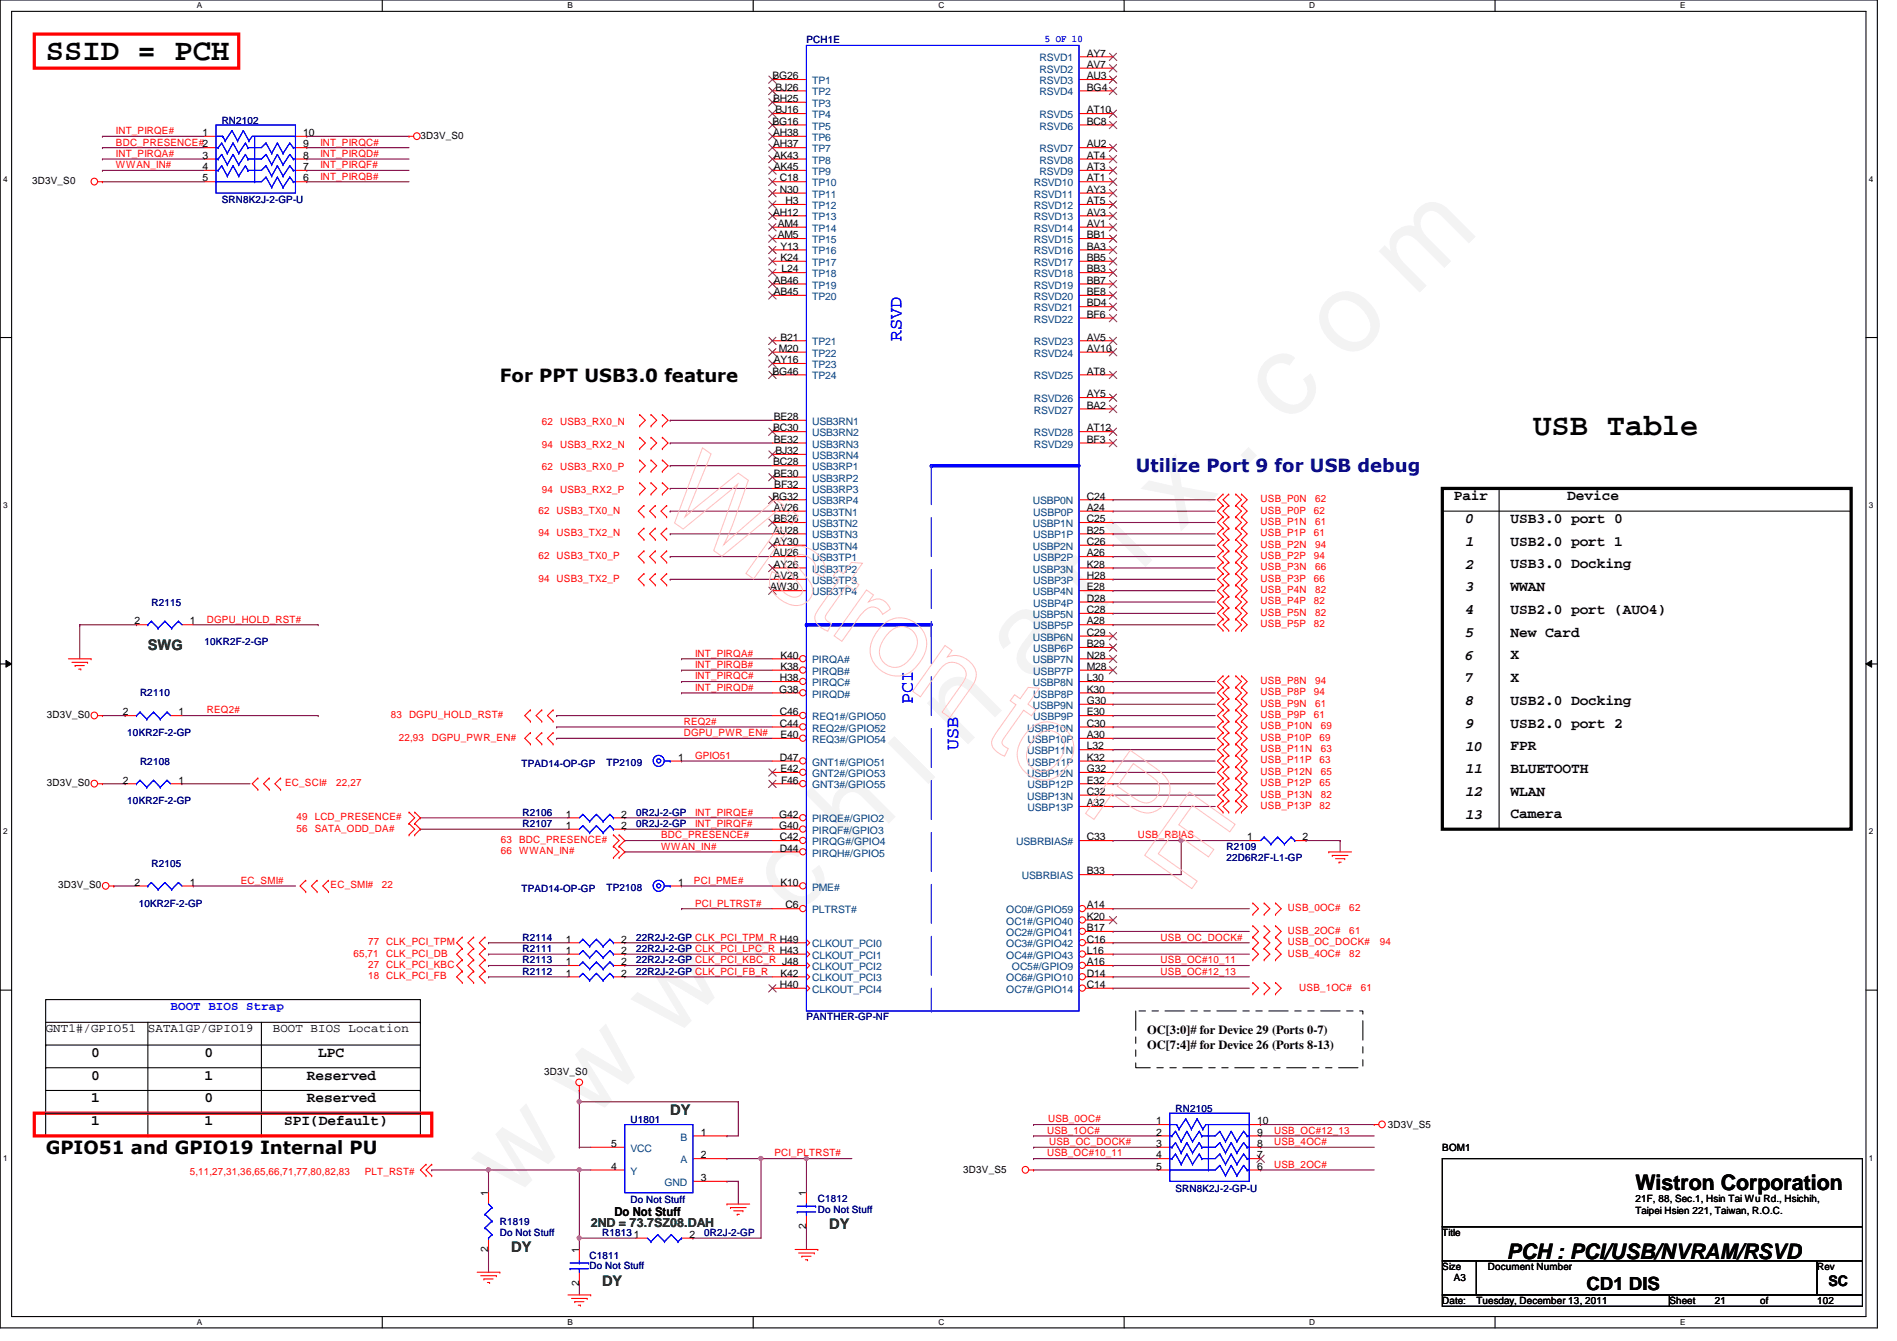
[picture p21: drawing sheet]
<svg xmlns="http://www.w3.org/2000/svg" width="297mm" height="210mm" viewBox="0 0 297 210" stroke-linecap="round" stroke-linejoin="round" font-family="sans-serif">
<defs><g id="words">
<text font-size="17.6" fill="#f0f" x="80.1" y="188" transform="rotate(-45 80.1 188)">w w w . c h i n a f i x . c o m</text>
<g font-size="4.8">
<text x="7.2" y="9.4">SSID = PCH</text>
<text x="240.1" y="68">USB Table</text>
</g>
<g font-size="3.3">
<text x="256.1" y="186.3">Wistron Corporation</text>
<text x="236" y="197">PCH : PCI/USB/NVRAM/RSVD</text>
</g>
<g font-size="2.8" fill="#00f">
<text x="141.1" y="53.3" transform="rotate(-90 141.1 53.3)">RSVD</text>
<text x="142.9" y="110.2" transform="rotate(-90 142.9 110.2)">PCI</text>
<text x="150" y="117.3" transform="rotate(-90 150 117.3)">USB</text>
</g>
<g font-size="2.8">
<text x="78.3" y="59.7">For PPT USB3.0 feature</text>
<text x="7.2" y="180.6">GPIO51 and GPIO19 Internal PU</text>
<text x="248.4" y="201.9">CD1 DIS</text>
</g>
<text font-size="2.8" fill="#000080" x="177.8" y="74">Utilize Port 9 for USB debug</text>
<g font-size="2.3">
<text x="227.6" y="78.3">Pair</text>
<text x="229.4" y="81.9">0</text>
<text x="236.5" y="81.9">USB3.0 port 0</text>
<text x="245.4" y="78.3">Device</text>
<text x="229.4" y="85.5">1</text>
<text x="229.4" y="89">2</text>
<text x="236.5" y="85.4">USB2.0 port 1</text>
<text x="236.5" y="89">USB3.0 Docking</text>
<text x="229.4" y="92.6">3</text>
<text x="236.5" y="92.5">WWAN</text>
<text x="229.4" y="96.1">4</text>
<text x="229.4" y="99.7">5</text>
<text x="236.5" y="99.7">New Card</text>
<text x="236.5" y="96.1">USB2.0 port (AUO4)</text>
<text x="229.4" y="103.3">6</text>
<text x="229.4" y="106.8">7</text>
<text x="236.5" y="103.2">X</text>
<text x="236.5" y="106.8">X</text>
<text x="229.4" y="110.4">8</text>
<text x="229.4" y="113.9">9</text>
<text x="236.5" y="113.9">USB2.0 port 2</text>
<text x="236.5" y="110.3">USB2.0 Docking</text>
<text x="229.4" y="117.5">10</text>
<text x="236.5" y="117.4">FPR</text>
<text x="229.4" y="124.6">12</text>
<text x="229.4" y="121">11</text>
<text x="236.5" y="124.5">WLAN</text>
<text x="236.5" y="121">BLUETOOTH</text>
<text x="229.4" y="128.1">13</text>
<text x="236.5" y="128.1">Camera</text>
<text x="14.3" y="165.4">0</text>
<text x="32" y="165.4">0</text>
<text x="49.8" y="165.4">LPC</text>
<text x="14.3" y="169">0</text>
<text x="14.3" y="172.6">1</text>
<text x="32" y="169">1</text>
<text x="32" y="172.6">0</text>
<text x="48" y="169">Reserved</text>
<text x="48" y="172.6">Reserved</text>
<text x="14.3" y="176.1">1</text>
<text x="32" y="176.1">1</text>
<text x="44.5" y="176.1">SPI(Default)</text>
<text x="286.3" y="201.3">SC</text>
</g>
<g font-size="2.3" fill="#008000">
<text x="23.2" y="101.7">SWG</text>
<text x="104.9" y="174.6">DY</text>
<text x="80" y="195.9">DY</text>
<text x="129.8" y="192.4">DY</text>
<text x="94.3" y="201.3">DY</text>
</g>
<g font-size="1.9">
<text x="7.2" y="161.5">GNT1#/GPIO51</text>
<text x="23.2" y="161.5">SATA1GP/GPIO19</text>
<text x="42.7" y="161.5">BOOT BIOS Location</text>
<text x="179.6" y="161.8">OC[3:0]# for Device 29 (Ports 0-7)</text>
<text x="179.6" y="164.2">OC[7:4]# for Device 26 (Ports 8-13)</text>
<text x="96.2" y="190.3">Do Not Stuff</text>
</g>
<text font-size="1.9" fill="#00f" x="26.7" y="158.1">BOOT BIOS Strap</text>
<text font-size="1.9" fill="#008000" x="92.5" y="192.1">2ND = 73.7SZ08.DAH</text>
<g font-size="1.6" fill="#000080">
<text x="126.3" y="6.8">PCH1E</text>
<text x="34.7" y="19.4">RN2102</text>
<text x="34.7" y="31.8">SRN8K2J-2-GP-U</text>
<text x="23.7" y="94.8">R2115</text>
<text x="32" y="101">10KR2F-2-GP</text>
<text x="21.9" y="109">R2110</text>
<text x="19.9" y="115.2">10KR2F-2-GP</text>
<text x="21.9" y="119.7">R2108</text>
<text x="95" y="119.8">TP2109</text>
<text x="19.9" y="125.9">10KR2F-2-GP</text>
<text x="81.7" y="120">TPAD14-OP-GP</text>
<text x="81.8" y="127.7">R2106</text>
<text x="81.8" y="129.5">R2107</text>
<text x="99.6" y="127.7">0R2J-2-GP</text>
<text x="99.6" y="129.5">0R2J-2-GP</text>
<text x="23.7" y="135.7">R2105</text>
<text x="192.1" y="133">R2109</text>
<text x="192.1" y="134.8">22D6R2F-L1-GP</text>
<text x="21.7" y="141.9">10KR2F-2-GP</text>
<text x="81.7" y="139.6">TPAD14-OP-GP</text>
<text x="95" y="139.4">TP2108</text>
<text x="81.8" y="149">R2111</text>
<text x="81.8" y="147.2">R2114</text>
<text x="99.6" y="149">22R2J-2-GP CLK_PCI_LPC_R H43</text>
<text x="99.6" y="147.2">22R2J-2-GP CLK_PCI_TPM_R H49</text>
<text x="81.8" y="150.8">R2113</text>
<text x="81.8" y="152.6">R2112</text>
<text x="99.6" y="150.8">22R2J-2-GP CLK_PCI_KBC_R J48</text>
<text x="99.6" y="152.6">22R2J-2-GP CLK_PCI_FB_R</text>
<text x="126.3" y="159.7">PANTHER-GP-NF</text>
<text x="98.7" y="175.9">U1801</text>
<text x="184.1" y="174.1">RN2105</text>
<text x="78.3" y="191.7">R1819</text>
<text x="98.7" y="188.3">Do Not Stuff</text>
<text x="128.1" y="188.1">C1812</text>
<text x="128.1" y="189.9">Do Not Stuff</text>
<text x="184.1" y="186.5">SRN8K2J-2-GP-U</text>
<text x="78.3" y="193.5">Do Not Stuff</text>
<text x="92.3" y="197">C1811</text>
<text x="94.3" y="193.5">R1813</text>
<text x="110.3" y="193.5">0R2J-2-GP</text>
<text x="92.3" y="198.6">Do Not Stuff</text>
</g>
<g font-size="1.6" fill="#004080">
<text x="162.8" y="9.6">RSVD1</text>
<text x="162.8" y="11.4">RSVD2</text>
<text x="127.2" y="13.2">TP1</text>
<text x="127.2" y="14.9">TP2</text>
<text x="127.2" y="16.7">TP3</text>
<text x="162.8" y="13.2">RSVD3</text>
<text x="162.8" y="14.9">RSVD4</text>
<text x="127.2" y="22.1">TP6</text>
<text x="127.2" y="23.8">TP7</text>
<text x="127.2" y="18.5">TP4</text>
<text x="127.2" y="20.3">TP5</text>
<text x="162.8" y="18.5">RSVD5</text>
<text x="162.8" y="20.3">RSVD6</text>
<text x="162.8" y="23.8">RSVD7</text>
<text x="127.2" y="25.6">TP8</text>
<text x="127.2" y="27.4">TP9</text>
<text x="127.2" y="29.2">TP10</text>
<text x="161.9" y="29.2">RSVD10</text>
<text x="162.8" y="25.6">RSVD8</text>
<text x="162.8" y="27.4">RSVD9</text>
<text x="127.2" y="34.5">TP13</text>
<text x="127.2" y="32.7">TP12</text>
<text x="127.2" y="30.9">TP11</text>
<text x="161.9" y="30.9">RSVD11</text>
<text x="161.9" y="32.7">RSVD12</text>
<text x="161.9" y="34.5">RSVD13</text>
<text x="127.2" y="39.8">TP16</text>
<text x="127.2" y="41.6">TP17</text>
<text x="127.2" y="38.1">TP15</text>
<text x="127.2" y="36.3">TP14</text>
<text x="161.9" y="41.6">RSVD17</text>
<text x="161.9" y="36.3">RSVD14</text>
<text x="161.9" y="38.1">RSVD15</text>
<text x="161.9" y="39.8">RSVD16</text>
<text x="127.2" y="43.4">TP18</text>
<text x="127.2" y="45.2">TP19</text>
<text x="127.2" y="46.9">TP20</text>
<text x="161.9" y="43.4">RSVD18</text>
<text x="161.9" y="45.2">RSVD19</text>
<text x="161.9" y="46.9">RSVD20</text>
<text x="161.9" y="48.7">RSVD21</text>
<text x="161.9" y="50.5">RSVD22</text>
<text x="127.2" y="54.1">TP21</text>
<text x="127.2" y="55.8">TP22</text>
<text x="127.2" y="57.6">TP23</text>
<text x="127.2" y="59.4">TP24</text>
<text x="161.9" y="54.1">RSVD23</text>
<text x="161.9" y="59.4">RSVD25</text>
<text x="161.9" y="55.8">RSVD24</text>
<text x="161.9" y="62.9">RSVD26</text>
<text x="161.9" y="64.7">RSVD27</text>
<text x="127.2" y="66.5">USB3RN1</text>
<text x="127.2" y="68.3">USB3RN2</text>
<text x="127.2" y="70.1">USB3RN3</text>
<text x="127.2" y="71.8">USB3RN4</text>
<text x="161.9" y="68.3">RSVD28</text>
<text x="161.9" y="70.1">RSVD29</text>
<text x="127.2" y="73.6">USB3RP1</text>
<text x="127.2" y="75.4">USB3RP2</text>
<text x="127.2" y="77.2">USB3RP3</text>
<text x="127.2" y="79">USB3RP4</text>
<text x="127.2" y="80.7">USB3TN1</text>
<text x="127.2" y="82.5">USB3TN2</text>
<text x="161.7" y="79">USBP0N</text>
<text x="161.7" y="82.5">USBP1N</text>
<text x="161.8" y="80.7">USBP0P</text>
<text x="127.2" y="84.3">USB3TN3</text>
<text x="127.2" y="86.1">USB3TN4</text>
<text x="127.2" y="87.8">USB3TP1</text>
<text x="127.2" y="89.6">USB3TP2</text>
<text x="161.7" y="86.1">USBP2N</text>
<text x="161.7" y="89.6">USBP3N</text>
<text x="161.8" y="84.3">USBP1P</text>
<text x="161.8" y="87.8">USBP2P</text>
<text x="127.2" y="91.4">USB3TP3</text>
<text x="127.2" y="93.2">USB3TP4</text>
<text x="161.7" y="93.2">USBP4N</text>
<text x="161.8" y="91.4">USBP3P</text>
<text x="161.8" y="95">USBP4P</text>
<text x="161.7" y="96.7">USBP5N</text>
<text x="161.7" y="100.3">USBP6N</text>
<text x="161.8" y="98.5">USBP5P</text>
<text x="127.2" y="103.8">PIRQA#</text>
<text x="127.2" y="105.6">PIRQB#</text>
<text x="127.2" y="107.4">PIRQC#</text>
<text x="161.7" y="103.8">USBP7N</text>
<text x="161.7" y="107.4">USBP8N</text>
<text x="161.8" y="102.1">USBP6P</text>
<text x="161.8" y="105.6">USBP7P</text>
<text x="127.2" y="109.2">PIRQD#</text>
<text x="127.2" y="112.7">REQ1#/GPIO50</text>
<text x="161.7" y="111">USBP9N</text>
<text x="161.8" y="109.2">USBP8P</text>
<text x="161.8" y="112.7">USBP9P</text>
<text x="127.2" y="114.5">REQ2#/GPIO52</text>
<text x="127.2" y="116.3">REQ3#/GPIO54</text>
<text x="127.2" y="119.8">GNT1#/GPIO51</text>
<text x="160.8" y="114.5">USBP10N</text>
<text x="160.8" y="118.1">USBP11N</text>
<text x="160.9" y="116.3">USBP10P</text>
<text x="160.9" y="119.8">USBP11P</text>
<text x="127.2" y="121.6">GNT2#/GPIO53</text>
<text x="127.2" y="123.4">GNT3#/GPIO55</text>
<text x="160.8" y="121.6">USBP12N</text>
<text x="160.8" y="125.2">USBP13N</text>
<text x="160.9" y="123.4">USBP12P</text>
<text x="127.2" y="128.7">PIRQE#/GPIO2</text>
<text x="127.2" y="130.5">PIRQF#/GPIO3</text>
<text x="160.9" y="127">USBP13P</text>
<text x="127.2" y="132.3">PIRQG#/GPIO4</text>
<text x="127.2" y="134.1">PIRQH#/GPIO5</text>
<text x="159.1" y="132.3">USBRBIAS#</text>
<text x="160" y="137.6">USBRBIAS</text>
<text x="127.2" y="139.4">PME#</text>
<text x="127.2" y="143">PLTRST#</text>
<text x="157.6" y="143">OC0#/GPIO59</text>
<text x="127.2" y="148.3">CLKOUT_PCI0</text>
<text x="157.6" y="144.7">OC1#/GPIO40</text>
<text x="157.6" y="146.5">OC2#/GPIO41</text>
<text x="157.6" y="148.3">OC3#/GPIO42</text>
<text x="127.2" y="150.1">CLKOUT_PCI1</text>
<text x="127.2" y="151.8">CLKOUT_PCI2</text>
<text x="127.2" y="155.4">CLKOUT_PCI4</text>
<text x="127.2" y="153.6">CLKOUT_PCI3</text>
<text x="157.6" y="150.1">OC4#/GPIO43</text>
<text x="157.6" y="153.6">OC6#/GPIO10</text>
<text x="157.6" y="155.4">OC7#/GPIO14</text>
<text x="158.5" y="151.8">OC5#/GPIO9</text>
<text x="106.5" y="178.5">B</text>
<text x="98.7" y="183.9">Y</text>
<text x="98.7" y="180.3">VCC</text>
<text x="104.1" y="185.6">GND</text>
<text x="106.5" y="182.1">A</text>
</g>
<text font-size="1.6" fill="#00f" x="163.6" y="6.6">5 OF 10</text>
<g font-size="1.6">
<text x="170.2" y="8.8">AY7</text>
<text x="170.2" y="10.6">AV7</text>
<text x="120.9" y="12.4">BG26</text>
<text x="121.1" y="16">BH25</text>
<text x="121.4" y="14.2">BJ26</text>
<text x="121.4" y="17.7">BJ16</text>
<text x="170.2" y="12.4">AU3</text>
<text x="170.2" y="14.2">BG4</text>
<text x="170.2" y="17.7">AT10</text>
<text x="31.7" y="21.3">1</text>
<text x="47.5" y="23.1">9</text>
<text x="47.5" y="21.3">10</text>
<text x="65.8" y="21.7">3D3V_S0</text>
<text x="120.9" y="19.5">BG16</text>
<text x="121.1" y="21.3">AH38</text>
<text x="121.1" y="23.1">AH37</text>
<text x="170.2" y="19.5">BC8</text>
<text x="170.2" y="23.1">AU2</text>
<text x="5" y="28.8">3D3V_S0</text>
<text x="31.7" y="24.8">3</text>
<text x="31.7" y="26.6">4</text>
<text x="31.7" y="28.4">5</text>
<text x="47.5" y="28.4">6</text>
<text x="47.5" y="26.6">7</text>
<text x="47.5" y="24.8">8</text>
<text x="121.2" y="24.8">AK43</text>
<text x="121.2" y="26.6">AK45</text>
<text x="122.1" y="28.4">C18</text>
<text x="170.2" y="24.8">AT4</text>
<text x="170.2" y="26.6">AT3</text>
<text x="170.2" y="28.4">AT1</text>
<text x="121.1" y="33.7">AH12</text>
<text x="121.8" y="35.5">AM4</text>
<text x="122.1" y="30.2">N30</text>
<text x="123" y="32">H3</text>
<text x="170.2" y="30.2">AY3</text>
<text x="170.2" y="32">AT5</text>
<text x="170.2" y="33.7">AV3</text>
<text x="170.2" y="35.5">AV1</text>
<text x="121.8" y="37.3">AM5</text>
<text x="122.2" y="39.1">Y13</text>
<text x="122.2" y="40.9">K24</text>
<text x="170.2" y="40.9">BB5</text>
<text x="170.2" y="37.3">BB1</text>
<text x="170.2" y="39.1">BA3</text>
<text x="121.2" y="44.4">AB46</text>
<text x="121.2" y="46.2">AB45</text>
<text x="122.4" y="42.6">L24</text>
<text x="170.2" y="42.6">BB3</text>
<text x="170.2" y="44.4">BB7</text>
<text x="170.2" y="46.2">BE8</text>
<text x="170.2" y="48">BD4</text>
<text x="122.2" y="53.3">B21</text>
<text x="170.2" y="53.3">AV5</text>
<text x="170.2" y="49.7">BF6</text>
<text x="120.9" y="58.6">BG46</text>
<text x="121.2" y="56.9">AY16</text>
<text x="122" y="55.1">M20</text>
<text x="170.2" y="58.6">AT8</text>
<text x="170.2" y="55.1">AV10</text>
<text x="121.2" y="65.7">BE28</text>
<text x="170.2" y="62.2">AY5</text>
<text x="170.2" y="64">BA2</text>
<text x="121.1" y="67.5">BC30</text>
<text x="121.2" y="69.3">BE32</text>
<text x="121.4" y="71.1">BJ32</text>
<text x="170.2" y="67.5">AT12</text>
<text x="170.2" y="69.3">BF3</text>
<text x="121.1" y="72.9">BC28</text>
<text x="121.2" y="74.6">BE30</text>
<text x="121.2" y="76.4">BF32</text>
<text x="120.9" y="78.2">BG32</text>
<text x="121.1" y="83.5">AU28</text>
<text x="121.2" y="80">AV26</text>
<text x="121.2" y="81.7">BB26</text>
<text x="170.2" y="78.2">C24</text>
<text x="170.2" y="80">A24</text>
<text x="170.2" y="81.7">C25</text>
<text x="170.2" y="83.5">B25</text>
<text x="121.1" y="87.1">AU26</text>
<text x="121.2" y="85.3">AY30</text>
<text x="121.2" y="88.9">AY26</text>
<text x="170.2" y="85.3">C26</text>
<text x="170.2" y="87.1">A26</text>
<text x="170.2" y="88.9">K28</text>
<text x="120.6" y="92.4">AW30</text>
<text x="121.2" y="90.6">AV28</text>
<text x="170.2" y="90.6">H28</text>
<text x="170.2" y="92.4">E28</text>
<text x="170.2" y="94.2">D28</text>
<text x="170.2" y="96">C28</text>
<text x="21" y="97.7">2</text>
<text x="29.7" y="97.7">1</text>
<text x="170.2" y="97.7">A28</text>
<text x="170.2" y="99.5">C29</text>
<text x="170.2" y="101.3">B29</text>
<text x="122.1" y="106.6">H38</text>
<text x="122.2" y="103.1">K40</text>
<text x="122.2" y="104.9">K38</text>
<text x="170.2" y="103.1">N28</text>
<text x="170.2" y="104.9">M28</text>
<text x="170.2" y="106.6">L30</text>
<text x="7.3" y="112.4">3D3V_S0</text>
<text x="19.3" y="112">2</text>
<text x="27.9" y="112">1</text>
<text x="122" y="108.4">G38</text>
<text x="122.1" y="112">C46</text>
<text x="122.1" y="113.7">C44</text>
<text x="170.2" y="108.4">K30</text>
<text x="170.2" y="110.2">G30</text>
<text x="170.2" y="112">E30</text>
<text x="170.2" y="113.7">C30</text>
<text x="106.2" y="119.1">1</text>
<text x="122.1" y="119.1">D47</text>
<text x="122.2" y="115.5">E40</text>
<text x="170.2" y="115.5">A30</text>
<text x="170.2" y="117.3">L32</text>
<text x="170.2" y="119.1">K32</text>
<text x="7.3" y="123.1">3D3V_S0</text>
<text x="19.3" y="122.6">2</text>
<text x="27.9" y="122.6">1</text>
<text x="122.2" y="120.9">E42</text>
<text x="122.3" y="122.6">F46</text>
<text x="170.2" y="120.9">G32</text>
<text x="170.2" y="122.6">E32</text>
<text x="170.2" y="124.4">C32</text>
<text x="88.6" y="128">1</text>
<text x="88.6" y="129.8">1</text>
<text x="97.3" y="128">2</text>
<text x="97.3" y="129.8">2</text>
<text x="122" y="128">G42</text>
<text x="122" y="129.8">G40</text>
<text x="122.1" y="131.5">C42</text>
<text x="170.2" y="126.2">A32</text>
<text x="170.2" y="131.5">C33</text>
<text x="195.3" y="131.5">1</text>
<text x="204" y="131.5">2</text>
<text x="122.1" y="133.3">D44</text>
<text x="170.2" y="136.9">B33</text>
<text x="9.1" y="139.1">3D3V_S0</text>
<text x="21" y="138.6">2</text>
<text x="29.7" y="138.6">1</text>
<text x="106.2" y="138.6">1</text>
<text x="122.2" y="138.6">K10</text>
<text x="123" y="142.2">C6</text>
<text x="170.2" y="142.2">A14</text>
<text x="170.2" y="144">K20</text>
<text x="88.6" y="149.3">1</text>
<text x="88.6" y="147.5">1</text>
<text x="97.3" y="149.3">2</text>
<text x="97.3" y="147.5">2</text>
<text x="170.2" y="145.8">B17</text>
<text x="170.2" y="147.5">C16</text>
<text x="170.2" y="149.3">L16</text>
<text x="88.6" y="151.1">1</text>
<text x="88.6" y="152.9">1</text>
<text x="97.3" y="151.1">2</text>
<text x="97.3" y="152.9">2</text>
<text x="122.1" y="154.6">H40</text>
<text x="122.2" y="152.9">K42</text>
<text x="170.2" y="151.1">A16</text>
<text x="170.2" y="152.9">D14</text>
<text x="170.2" y="154.6">C14</text>
<text x="85.2" y="168.2">3D3V_S0</text>
<text x="95.7" y="179.5">5</text>
<text x="109.7" y="177.8">1</text>
<text x="181.1" y="176">1</text>
<text x="181.1" y="177.8">2</text>
<text x="181.1" y="179.5">3</text>
<text x="196.8" y="179.5">8</text>
<text x="196.8" y="177.8">9</text>
<text x="196.8" y="176">10</text>
<text x="217.3" y="176.6">3D3V_S5</text>
<text x="95.7" y="183.1">4</text>
<text x="109.7" y="181.3">2</text>
<text x="109.7" y="184.9">3</text>
<text x="150.8" y="183.7">3D3V_S5</text>
<text x="181.1" y="181.3">4</text>
<text x="181.1" y="183.1">5</text>
<text x="196.8" y="183.1">6</text>
<text x="196.8" y="181.3">7</text>
<text x="225.8" y="180.1">BOM1</text>
<text x="76.5" y="187.2" transform="rotate(-90 76.5 187.2)">1</text>
<text x="126.2" y="187.2" transform="rotate(-90 126.2 187.2)">1</text>
<text x="256.1" y="188.1">21F, 88, Sec.1, Hsin Tai Wu Rd., Hsichih,</text>
<text x="256.1" y="189.9">Taipei Hsien 221, Taiwan, R.O.C.</text>
<text x="76.5" y="195.9" transform="rotate(-90 76.5 195.9)">2</text>
<text x="90.7" y="196.1" transform="rotate(-90 90.7 196.1)">1</text>
<text x="99.3" y="193.8">1</text>
<text x="107.9" y="193.8">2</text>
<text x="126.2" y="192.4" transform="rotate(-90 126.2 192.4)">2</text>
<text x="225.8" y="193.5">Title</text>
<text x="90.7" y="201.3" transform="rotate(-90 90.7 201.3)">2</text>
<text x="225.8" y="198.8">Size</text>
<text x="227.6" y="200.6">A3</text>
<text x="233" y="198.8">Document Number</text>
<text x="284.5" y="198.8">Rev</text>
<text x="225.8" y="204.1">Date:</text>
<text x="231.2" y="204.1">Tuesday, December 13, 2011</text>
<text x="261.4" y="204.1">Sheet</text>
<text x="268.5" y="204.1">21</text>
<text x="275.6" y="204.1">of</text>
<text x="284.5" y="204.1">102</text>
</g>
<g font-size="1.6" fill="#f00">
<text x="18.2" y="22.8">BDC_PRESENCE#2</text>
<text x="18.2" y="21">INT_PIRQE#</text>
<text x="50.2" y="22.8">INT_PIRQC#</text>
<text x="18.2" y="24.6">INT_PIRQA#</text>
<text x="18.2" y="26.3">WWAN_IN#</text>
<text x="50.2" y="24.6">INT_PIRQD#</text>
<text x="50.2" y="28.1">INT_PIRQB#</text>
<text x="50.2" y="26.3">INT_PIRQF#</text>
<text x="84.8" y="66.5">62</text>
<text x="84.8" y="70.1">94</text>
<text x="87.7" y="66.5">USB3_RX0_N</text>
<text x="87.7" y="70.1">USB3_RX2_N</text>
<text x="84.8" y="73.6">62</text>
<text x="84.8" y="77.2">94</text>
<text x="87.7" y="73.6">USB3_RX0_P</text>
<text x="87.7" y="77.2">USB3_RX2_P</text>
<text x="84.3" y="80.4">62 USB3_TX0_N</text>
<text x="84.3" y="83.9">94 USB3_TX2_N</text>
<text x="197.4" y="83.9">USB_P1P</text>
<text x="197.4" y="82.2">USB_P1N</text>
<text x="197.4" y="78.6">USB_P0N</text>
<text x="197.4" y="80.4">USB_P0P</text>
<text x="205.7" y="83.9">61</text>
<text x="205.7" y="80.4">62</text>
<text x="205.9" y="82.2">61</text>
<text x="205.9" y="78.6">62</text>
<text x="84.3" y="87.5">62 USB3_TX0_P</text>
<text x="197.4" y="89.3">USB_P3N</text>
<text x="197.4" y="87.5">USB_P2P</text>
<text x="197.4" y="85.7">USB_P2N</text>
<text x="205.7" y="87.5">94</text>
<text x="205.9" y="89.3">66</text>
<text x="205.9" y="85.7">94</text>
<text x="84.3" y="91.1">94 USB3_TX2_P</text>
<text x="197.4" y="92.8">USB_P4N</text>
<text x="197.4" y="94.6">USB_P4P</text>
<text x="197.4" y="91.1">USB_P3P</text>
<text x="205.7" y="94.6">82</text>
<text x="205.7" y="91.1">66</text>
<text x="205.9" y="92.8">82</text>
<text x="32.4" y="97.5">DGPU_HOLD_RST#</text>
<text x="197.4" y="98.2">USB_P5P</text>
<text x="197.4" y="96.4">USB_P5N</text>
<text x="205.7" y="98.2">82</text>
<text x="205.9" y="96.4">82</text>
<text x="108.8" y="104.6">INT_PIRQB#</text>
<text x="108.8" y="106.3">INT_PIRQC#</text>
<text x="108.8" y="102.8">INT_PIRQA#</text>
<text x="197.4" y="107.1">USB_P8N</text>
<text x="205.9" y="107.1">94</text>
<text x="32.4" y="111.7">REQ2#</text>
<text x="61.2" y="112.4">83 DGPU_HOLD_RST#</text>
<text x="107.1" y="113.5">REQ2#</text>
<text x="108.8" y="108.1">INT_PIRQD#</text>
<text x="197.4" y="108.8">USB_P8P</text>
<text x="197.4" y="112.4">USB_P9P</text>
<text x="197.4" y="110.6">USB_P9N</text>
<text x="205.7" y="108.8">94</text>
<text x="205.7" y="112.4">61</text>
<text x="205.9" y="110.6">61</text>
<text x="62.4" y="116">22,93</text>
<text x="67.6" y="116">DGPU_PWR_EN#</text>
<text x="107.1" y="115.2">DGPU_PWR_EN#</text>
<text x="108.8" y="118.8">GPIO51</text>
<text x="197.4" y="117.7">USB_P11N</text>
<text x="197.4" y="119.5">USB_P11P</text>
<text x="197.4" y="116">USB_P10P</text>
<text x="197.4" y="114.2">USB_P10N</text>
<text x="206.6" y="119.5">63</text>
<text x="206.6" y="116">69</text>
<text x="206.8" y="117.7">63</text>
<text x="206.8" y="114.2">69</text>
<text x="44.7" y="123.1">EC_SCI#</text>
<text x="52.7" y="123.1">22,27</text>
<text x="197.4" y="121.3">USB_P12N</text>
<text x="197.4" y="123.1">USB_P12P</text>
<text x="197.4" y="124.8">USB_P13N</text>
<text x="206.6" y="123.1">65</text>
<text x="206.8" y="121.3">65</text>
<text x="206.8" y="124.8">82</text>
<text x="46.4" y="128.4">49 LCD_PRESENCE#</text>
<text x="46.4" y="130.2">56 SATA_ODD_DA#</text>
<text x="78.4" y="132">63 BDC_PRESENCE#</text>
<text x="103.5" y="131.2">BDC_PRESENCE#</text>
<text x="108.8" y="129.5">INT_PIRQF#</text>
<text x="108.8" y="127.7">INT_PIRQE#</text>
<text x="178.2" y="131.2">USB_RBIAS</text>
<text x="197.4" y="126.6">USB_P13P</text>
<text x="206.6" y="126.6">82</text>
<text x="78.4" y="133.7">66 WWAN_IN#</text>
<text x="103.5" y="133">WWAN_IN#</text>
<text x="37.7" y="138.3">EC_SMI#</text>
<text x="51.8" y="139.1">EC_SMI#</text>
<text x="59.8" y="139.1">22</text>
<text x="108.7" y="138.3">PCI_PME#</text>
<text x="108.8" y="141.9">PCI_PLTRST#</text>
<text x="201.7" y="142.6">USB_0OC#</text>
<text x="211.3" y="142.6">62</text>
<text x="55.3" y="149.7">65,71</text>
<text x="57.7" y="148">77 CLK_PCI_TPM</text>
<text x="60.5" y="149.7">CLK_PCI_DB</text>
<text x="181.7" y="147.2">USB_OC_DOCK#</text>
<text x="201.7" y="149.7">USB_4OC#</text>
<text x="201.7" y="146.2">USB_2OC#</text>
<text x="201.7" y="148">USB_OC_DOCK#</text>
<text x="211.3" y="149.7">82</text>
<text x="211.3" y="146.2">61</text>
<text x="216.1" y="148">94</text>
<text x="57.7" y="153.3">18 CLK_PCI_FB</text>
<text x="57.7" y="151.5">27 CLK_PCI_KBC</text>
<text x="181.7" y="150.8">USB_OC#10_11</text>
<text x="181.7" y="152.6">USB_OC#12_13</text>
<text x="203.5" y="155.1">USB_1OC#</text>
<text x="213.1" y="155.1">61</text>
<text x="164" y="177.5">USB_1OC#</text>
<text x="164.1" y="175.7">USB_0OC#</text>
<text x="164.3" y="179.2">USB_OC_DOCK#</text>
<text x="199.5" y="179.2">USB_4OC#</text>
<text x="199.5" y="177.5">USB_OC#12_13</text>
<text x="29.7" y="183.9">5,11,27,31,36,65,66,71,77,80,82,83</text>
<text x="57.1" y="183.9">PLT_RST#</text>
<text x="121.3" y="181">PCI_PLTRST#</text>
<text x="164" y="181">USB_OC#10_11</text>
<text x="199.5" y="182.8">USB_2OC#</text>
</g>
<g font-size="1.3">
<text x="30.8" y="1.3">A</text>
<text x="88.9" y="1.3">B</text>
<text x="146.9" y="1.3">C</text>
<text x="205" y="1.3">D</text>
<text x="263.1" y="1.3">E</text>
<text x=".5" y="28.4">4</text>
<text x="292.6" y="28.4">4</text>
<text x=".5" y="79.5">3</text>
<text x="292.6" y="79.5">3</text>
<text x=".5" y="130.6">2</text>
<text x="292.6" y="130.6">2</text>
<text x=".5" y="181.7">1</text>
<text x="292.6" y="181.7">1</text>
<text x="30.8" y="207.4">A</text>
<text x="88.9" y="207.4">B</text>
<text x="146.9" y="207.4">C</text>
<text x="205" y="207.4">D</text>
<text x="263.1" y="207.4">E</text>
</g>
</g></defs>
<path d="M0 0h294v207.9h-294zM1.8 1.8h290.4v204.3h-290.4z" fill="none" stroke="#000" stroke-width=".17"/>
<g fill="#fff">
<path d="M30.8 .2h.8v1.4h-.8z"/>
<path d="M30.8 206.2h.8v1.4h-.8z"/>
</g>
<path d="M59.9 0v1.8M59.9 206.1v1.8" fill="none" stroke="#000" stroke-width=".17"/>
<g fill="#fff">
<path d="M88.9 .2h.8v1.4h-.8z"/>
<path d="M88.9 206.2h.8v1.4h-.8z"/>
</g>
<path d="M117.9 0v1.8M117.9 206.1v1.8" fill="none" stroke="#000" stroke-width=".17"/>
<g fill="#fff">
<path d="M146.9 .2h.9v1.4h-.9z"/>
<path d="M146.9 206.2h.9v1.4h-.9z"/>
</g>
<path d="M176 0v1.8M176 206.1v1.8" fill="none" stroke="#000" stroke-width=".17"/>
<g fill="#fff">
<path d="M205 .2h.9v1.4h-.9z"/>
<path d="M205 206.2h.9v1.4h-.9z"/>
</g>
<path d="M234.1 0v1.8M234.1 206.1v1.8" fill="none" stroke="#000" stroke-width=".17"/>
<g fill="#fff">
<path d="M263.1 .2h.8v1.4h-.8z"/>
<path d="M263.1 206.2h.8v1.4h-.8z"/>
<path d="M.5 27.3h.7v1.4h-.7z"/>
<path d="M292.6 27.3h.7v1.4h-.7z"/>
<path d="M.5 78.4h.7v1.4h-.7z"/>
<path d="M292.6 78.4h.7v1.4h-.7z"/>
</g>
<path d="M0 52.8h1.8M292.2 52.8h1.8" fill="none" stroke="#000" stroke-width=".17"/>
<g fill="#fff">
<path d="M.5 129.5h.7v1.4h-.7z"/>
<path d="M292.6 129.5h.7v1.4h-.7z"/>
</g>
<path d="M0 103.9h1.8M292.2 103.9h1.8" fill="none" stroke="#000" stroke-width=".17"/>
<path d="M.9 103.4l.9 .5-.9 .5zM292.2 103.9l.9-.5v1z" fill="#000"/>
<path d="M.9 103.4l.9 .5-.9 .5zM292.2 103.9l.9-.5v1z" fill="none" stroke="#000" stroke-width=".16"/>
<g fill="#fff">
<path d="M.5 180.5h.7v1.4h-.7z"/>
<path d="M292.6 180.5h.7v1.4h-.7z"/>
</g>
<path d="M0 155h1.8M292.2 155h1.8" fill="none" stroke="#000" stroke-width=".17"/>
<g fill="none" stroke="#800040" stroke-width=".17">
<path d="M16 28.4h.1M16 28.4h16M48 21.3h.1M48 21.3h16M12.5 97.8h.1M12.5 97.8h8.9M12.5 97.8v5.3M21.4 97.8h.1M30.3 97.8h19.5M49.8 97.8h.1M87.2 115.6h33.7M87.2 112h33.7"/>
<path d="M87.2 113.8h33.7M65.8 129.8h.1M65.8 129.8h23.1M90.7 193.8v1.8M90.7 200.9h.1M90.7 200.9v1.8"/>
</g>
<circle cx="90.7" cy="193.8" r=".32" fill="#f0f"/>
<circle cx="90.7" cy="193.8" r=".32" fill="none" stroke="#f0f" stroke-width=".17"/>
<g fill="none" stroke="#800040" stroke-width=".17">
<path d="M16 23.1h.1M16 24.9h.1M16 21.3h.1M16 26.7h.1M16 23.1h16M16 24.9h16M16 26.7h16M16 21.3h16M48 23.1h.1M48 24.9h.1M48 28.4h.1M48 26.7h.1"/>
<path d="M48 23.1h16M48 24.9h16M48 28.4h16M48 26.7h16M16 112h3.6M19.6 112h.1M28.5 112h21.3M49.8 112h.1M16 122.7h3.6M17.8 138.7h.1M17.8 138.7h3.6M19.6 122.7h.1"/>
<path d="M28.5 122.7h.1M28.5 122.7h10.7M30.3 138.7h.1M30.3 138.7h16M65.8 128h.1M65.8 128h23.1M76.5 195.6h.1M76.5 195.6v3.5M126.3 192v3.6"/>
</g>
<g fill="none" stroke="#f00" stroke-width=".17">
<path d="M120.9 12.4h5.4M120.9 14.2h5.4M120.9 17.8h5.4M120.9 19.6h5.4M120.9 16h5.4M168.9 8.9h5.4M168.9 10.7h5.4M168.9 12.4h5.4M168.9 14.2h5.4M168.9 17.8h5.4M168.9 19.6h5.4M15.3 28.4h.7"/>
<path d="M16 28.4h.1M32 28.4h1.8M32 21.3h1.8M32 23.1h1.8M32 24.9h1.8M32 26.7h1.8M46.3 28.4h1.7M46.3 21.3h1.7M46.3 23.1h1.7M46.3 24.9h1.7M46.3 26.7h1.7M64 21.3h.1"/>
<path d="M64 21.3h.8M120.9 21.3h5.4M120.9 23.1h5.4M168.9 23.1h5.4M21.4 97.8h1.8M28.5 97.8h1.8M10.7 103.1h3.6M11.3 103.7h2.4M11.8 104.2h.1M11.8 104.2h1.4M12.3 104.7h.4M12.7 104.7h.1"/>
<path d="M13.7 103.7h.1M14.3 103.1h.1M15.3 112h.7M16 112h.1M19.6 112h1.8M26.7 112h1.8M15.3 122.7h.7M16 122.7h.1M17.1 138.7h.7M17.8 138.7h.1M19.6 122.7h1.8M21.4 138.7h1.8"/>
<path d="M26.7 122.7h1.8M28.5 138.7h1.8M40.4 123.6h.1M40.4 121.8h.1M40.4 121.8l-.9 .9 .9 .9M42.2 121.8h.1M42.2 123.6h.1M42.2 121.8l-.9 .9 .9 .9M43.9 123.6h.1M43.9 121.8h.1M43.9 121.8l-.9 .9 .9 .9M47.9 139.6h.1"/>
<path d="M47.9 137.8h.1M47.9 137.8l-.9 .9 .9 .9M49.7 137.8h.1M49.7 139.6h.1M49.7 137.8l-.9 .9 .9 .9M51.4 139.6h.1M51.4 137.8h.1M51.4 137.8l-.9 .9 .9 .9M64 127.1h.1M64 128.9h.1M64 130.7h.1M64 127.1l.9 .9-.9 .9"/>
<path d="M64 128.9l.9 .9-.9 .9M64.9 128.9h.1M64.9 127.1h.1M64.9 130.7h.1M64.9 127.1l.9 .9-.9 .9M64.9 128.9l.9 .9-.9 .9M66.7 182.2h.1M66.7 184h.1M66.7 182.2l-.9 .9 .9 .9M67.6 182.2l-.9 .9 .9 .9M74.7 199.1h3.6M75.3 199.7h2.4"/>
<path d="M76.5 193.8v1.8M77.7 199.7h.1M78.3 199.1h.1M90.7 195.6v1.8M90.7 199.1v1.8M124.5 195.6h3.6M125 196.1h2.5M125.6 196.6h.1M125.6 196.6h1.4M126.1 197.2h.3M126.4 197.2h.1M127.5 196.1h.1"/>
<path d="M128.1 195.6h.1M75.8 200.2h.1M75.8 200.2h1.4M76.3 200.7h.4M76.7 200.7h.1M88.9 202.7h3.6M89.5 203.2h2.4M90 203.8h.1M90 203.8h1.4M90.5 204.3h.4M90.9 204.3h.1M91.9 203.2h.1"/>
<path d="M92.5 202.7h.1"/>
<circle cx="14.8" cy="28.4" r=".52"/>
<circle cx="65.3" cy="21.3" r=".52"/>
<circle cx="14.8" cy="112" r=".52"/>
<circle cx="14.8" cy="122.7" r=".52"/>
<circle cx="16.5" cy="138.7" r=".52"/>
</g>
<g fill="none" stroke="#000" stroke-width=".17">
<path d="M234.7 76.5v53.3M225.8 80h64.1M7.2 156.5h58.6v21.3h-58.6zM7.2 163.6h.1M7.2 167.1h.1M7.2 174.2h.1M7.2 170.7h58.6M7.2 163.6h58.6M7.2 160h58.6M7.2 167.1h58.6M7.2 174.2h58.6M23.2 177.8h.1"/>
<path d="M23.2 160v17.8M40.9 177.8h.1M40.9 160v17.8M65.8 170.7h.1M65.8 160h.1M225.8 181.4h65.8v10.6h-65.8zM225.8 192h65.8v5.4h-65.8zM225.8 197.4h5.4v5.3h-5.4zM231.2 197.4h53.3v5.3h-53.3zM284.5 197.4h7.1v5.3h-7.1zM225.8 202.7h35.6v1.8h-35.6zM261.4 202.7h30.2v1.8h-30.2z"/>
</g>
<path d="M225.8 76.5h64.1v53.3h-64.1z" fill="none" stroke="#000" stroke-width=".51"/>
<path d="M5.4 5.3h32v5.4h-32zM5.4 174.2h62.2v3.6h-62.2z" fill="none" stroke="#f00" stroke-width=".51"/>
<path d="M177.8 158.2h35.6v8.9h-35.6z" fill="none" stroke="#000" stroke-width=".16" stroke-dasharray="3 1 1 1 1 1"/>
<g fill="none" stroke="#00f" stroke-width=".17">
<path d="M33.8 19.6h12.5v10.6h-12.5zM126.3 7.1h42.6v151.1h-42.6zM33.8 28.4h.1M33.8 21.3h1.1M33.8 23.1h.4M33.8 24.9h.4M33.8 26.7h.4M34.2 23.1h.1M34.2 24.9h.1M34.2 26.7h.1M34.7 22.4h.1M34.7 24.2h.1"/>
<path d="M34.7 26h.1M34.7 22.4l-.5 .7M34.7 22.4l.9 1.6M34.7 24.2l-.5 .7M34.7 24.2l.9 1.6M34.7 26l-.5 .7M34.7 26l.9 1.6M34.9 21.3h.1M34.9 21.3l.4 .8M35.3 22.1h.1M35.6 24h.1M35.6 25.8h.1"/>
<path d="M35.6 27.6h.1M36.3 20.4h.1M36.3 20.4l-1 1.7M36.3 20.4l.9 1.7M36.5 22.4h.1M36.5 24.2h.1M36.5 26h.1M36.5 22.4l-.9 1.6M36.5 22.4l.9 1.6M36.5 24.2l-.9 1.6M36.5 24.2l.9 1.6M36.5 26l-.9 1.6"/>
<path d="M36.5 26l.9 1.6M37.2 22.1h.1M37.4 24h.1M37.4 25.8h.1M37.4 27.6h.1M38.1 20.4h.1M38.1 20.4l.9 1.7M38.1 20.4l-.9 1.7M38.4 22.4h.1M38.4 24.2h.1M38.4 26h.1M38.4 22.4l.4 .7"/>
<path d="M38.4 22.4l-1 1.6M38.4 24.2l.4 .7M38.4 24.2l-1 1.6M38.4 26l.4 .7M38.4 26l-1 1.6M38.8 23.1h.1M38.8 24.9h.1M38.8 26.7h.1M39 22.1h.1M39.9 28.4h.1M39.9 21.3v7.1M41.7 27.7h.1"/>
<path d="M41.7 22.4h.1M41.7 24.2h.1M41.7 26h.1M41.7 27.7l-.8 .7h-7.1M41.7 27.7l.8 1.6M41.7 22.4l-.8 .7h-2.1M41.7 22.4l.8 1.6M41.7 24.2l-.8 .7h-2.1M41.7 24.2l.8 1.6M41.7 26l-.8 .7h-2.1M41.7 26l.8 1.6M42.5 29.3h.1"/>
<path d="M42.5 24h.1M42.5 25.8h.1M42.5 27.6h.1M43.4 27.7h.1M43.4 22.4h.1M43.4 24.2h.1M43.4 26h.1M43.4 27.7l-.9 1.6M43.4 27.7l.9 1.6M43.4 22.4l.9 1.6M43.4 22.4l-.9 1.6M43.4 24.2l.9 1.6"/>
<path d="M43.4 24.2l-.9 1.6M43.4 26l.9 1.6M43.4 26l-.9 1.6M44.3 29.3h.1M44.3 24h.1M44.3 25.8h.1M44.3 27.6h.1M45.4 27.7h.1M45.4 22.4h.1M45.4 24.2h.1M45.4 26h.1M45.4 27.7l.5 .7"/>
<path d="M45.4 27.7l-1.1 1.6M45.4 22.4l-1.1 1.6M45.4 22.4l.5 .7M45.4 24.2l-1.1 1.6M45.4 24.2l.5 .7M45.4 26l-1.1 1.6M45.4 26l.5 .7M45.9 28.4h.1M45.9 23.1h.1M45.9 24.9h.1M45.9 26.7h.1M45.9 28.4h.4"/>
<path d="M45.9 23.1h.4M45.9 24.9h.4M45.9 26.7h.4M46.3 28.4h.1M46.3 23.1h.1M46.3 24.9h.1M46.3 26.7h.1M46.3 21.3h.1M46.3 21.3h-6.8l-.5 .8M23.2 97.8h.1M23.7 97.2h.1M23.7 97.2l1.1 1.1"/>
<path d="M23.7 97.2l-.5 .6M24.8 98.3h.1M25.8 97.2h.1M25.8 97.2l1.1 1.1M25.8 97.2l-1 1.1M26.9 98.3h.1M27.9 97.2h.1M27.9 97.2l.6 .6M27.9 97.2l-1 1.1M21.4 112h.1M21.9 111.5h.1M21.9 111.5l1.1 1.1"/>
<path d="M21.9 111.5l-.5 .5M23 112.6h.1M24 111.5h.1M24 111.5l1.1 1.1M24 111.5l-1 1.1M25.1 112.6h.1M26.2 111.5h.1M26.2 111.5l.5 .5M26.2 111.5l-1.1 1.1M21.4 122.7h.1M21.9 122.1h.1M21.9 122.1l1.1 1.1"/>
<path d="M21.9 122.1l-.5 .6M23 123.2h.1M23.2 138.7h.1M23.7 138.1h.1M23.7 138.1l1.1 1.1M23.7 138.1l-.5 .6M24 122.1h.1M24 122.1l1.1 1.1M24 122.1l-1 1.1M24.8 139.2h.1M25.1 123.2h.1M25.8 138.1h.1"/>
<path d="M25.8 138.1l1.1 1.1M25.8 138.1l-1 1.1M26.2 122.1h.1M26.2 122.1l.5 .6M26.2 122.1l-1.1 1.1M26.9 139.2h.1M27.9 138.1h.1M27.9 138.1l.6 .6M27.9 138.1l-1 1.1M89.3 198.6h.1M89.3 197.7h2.9M89.3 198.6h2.9"/>
<path d="M90.7 197.7h.1M90.7 198.6h.1M90.7 197.4v.3M90.7 198.6v.5M92.2 197.7h.1M101.4 193.8l.5 .6M101.9 194.4h.1M101.9 194.4l1.1-1.1 1.1 1.1M104.1 194.4h.1M104.1 194.4l1-1.1 1.1 1.1M106.2 194.4h.1M106.7 193.8l-.5 .6"/>
</g>
<g fill="none" stroke="#804000" stroke-width=".16">
<path d="M120.4 11.9l1.1 1.1M120.4 13.7l1.1 1.1M120.4 15.5l1.1 1.1M120.4 17.2l1.1 1.2M120.4 19l1.1 1.2M121.5 11.9l-1.1 1.1M121.5 13.7l-1.1 1.1M121.5 15.5l-1.1 1.1M121.5 17.2l-1.1 1.2M121.5 19l-1.1 1.2M173.7 8.3l1.2 1.2M173.7 10.1l1.2 1.2"/>
<path d="M173.7 11.9l1.2 1.1M173.7 13.7l1.2 1.1M173.7 17.2l1.2 1.2M173.7 19l1.2 1.2M174.8 8.3l-1.1 1.2M174.8 10.1l-1.1 1.2M174.8 11.9l-1.1 1.1M174.8 13.7l-1.1 1.1M174.8 17.2l-1.1 1.2M174.8 19l-1.1 1.2M120.4 20.8l1.1 1.1M120.4 22.6l1.1 1.1"/>
<path d="M121.5 20.8l-1.1 1.1M121.5 22.6l-1.1 1.1M173.7 22.6l1.2 1.1M174.8 22.6l-1.1 1.1"/>
</g>
<path d="M145.8 97.8v60.4" fill="none" stroke="#fff" stroke-width=".16" stroke-dasharray="6.1 2"/>
<path d="M145.8 97.8v60.4" fill="none" stroke="#00f" stroke-width=".16" stroke-dasharray="6.1 2"/>
<circle cx="90.7" cy="193.8" r=".32" fill="#f0f"/>
<circle cx="90.7" cy="193.8" r=".32" fill="none" stroke="#f0f" stroke-width=".17"/>
<g fill="none" stroke="#ffbfbf" stroke-width=".16">
<path d="M110 70.1l1.3 1-4.1 9.8 8.4-6.8 1.6 1.1-2.6 7.2-1.3 2.8 8.1-7 1.3 .9-9.7 8-1.2-.9 3.7-10.4-8.5 7-1.4-.9zM123.8 79.9l1.2 .8-1 1.4-1.2-.8zM121.9 82.6l1.2 .8-5.1 7.2-1.2-.8zM123.5 86.3a2.85 2.85 0 0 1 3.9 0 3.1 3.1 0 0 1 1.7 3.3l-.3 .7-1.3-.7a1.66 1.66 0 0 0-.7-2.3 1.62 1.62 0 0 0-2-.3 1.1 1.1 0 0 0 .1 1.7l.3 .3a8.7 8.7 0 0 1 2 3.1 2.6 2.6 0 0 1-3.8 2.4 4.1 4.1 0 0 1-2.9-3.4l.1-.8 .3-.8 1.3 .6a2.01 2.01 0 0 0 .8 2.8 1.56 1.56 0 0 0 2.6-.3v-.5l-.6-.9a8.1 8.1 0 0 1-2.1-3.2 2.21 2.21 0 0 1 .6-1.7zM131.2 89.2l.9 .6 1.2-1.8 1.7 .2-1.7 2.5 1.2 .8-.7 1-1.2-.9-3 4.2a.9 .9 0 0 0-.2 1.2l.8 .6-.6 1.2a2.87 2.87 0 0 1-2-2.1l.1-.5 .5-.9 3.2-4.5-.9-.7zM135.7 92.4l1.1 .7-.8 1.1a2.13 2.13 0 0 1 3.4 1.1l-1.2 .9a1.63 1.63 0 0 0-2.8-.6l-.9 1-2.7 3.8-1.2-.9zM138.2 97.9a4.1 4.1 0 0 1 5.6 0 4.1 4.1 0 0 1 .3 5.6 4.1 4.1 0 0 1-5 2.1 4.1 4.1 0 0 1-2.7-4.7l.6-1.5zM139.4 98.9a2.5 2.5 0 0 1 3.3-.3 2.5 2.5 0 0 1 .7 3.2 3.9 3.9 0 0 1-3.3 2.7 2.56 2.56 0 0 1-2.2-1.6 2.56 2.56 0 0 1 .4-2.6zM148 101l1.1 .8-.8 1a3.4 3.4 0 0 1 4.6 3l-.2 .6-.4 .8-3.6 5.1-1.2-.8 3.1-4.4a1.9 1.9 0 0 0 .4-2.4 2.25 2.25 0 0 0-3.7 0l-3.2 4.4-1.2-.9zM158.9 108.7l.8 .7 1.3-1.8 1.7 .1-1.7 2.5 1.2 .9-.7 .9-1.2-.8-3 4.2a.9 .9 0 0 0-.3 1.2l.9 .6-.6 1.2a2.87 2.87 0 0 1-2-2.2l.1-.4 .5-.9 3.2-4.6-.9-.6zM161.2 114.2a4.1 4.1 0 0 1 5.6 0 4.1 4.1 0 0 1 .3 5.6 4.1 4.1 0 0 1-5 2.1 4.1 4.1 0 0 1-2.7-4.7l.6-1.5zM162.4 115.1a2.5 2.5 0 0 1 3.3-.2 2.5 2.5 0 0 1 .7 3.2 3.9 3.9 0 0 1-3.3 2.7 2.56 2.56 0 0 1-2.2-1.6 2.56 2.56 0 0 1 .4-2.7z"/>
<path d="M177 117.4l3.7 2.7a5.1 5.1 0 0 1 2.5 3.1 3.8 3.8 0 0 1-3.9 4l-1-.3a18.8 18.8 0 0 1-4.2-2.7l-2.8 4.1-1.3-1zM177.5 119.5l2.5 1.8a2.55 2.55 0 0 1 1.6 2.1 2.19 2.19 0 0 1-1.3 2.1 2.19 2.19 0 0 1-2.3-.3l-3-2.1zM186.2 124l7.2 5-.8 1.2-5.9-4.1-2.1 3 5.5 3.9-.9 1.1-5.4-3.8-2.4 3.3 6.1 4.3-.9 1.2-7.4-5.2z"/>
</g>
<use href="#words"/>
</svg>
